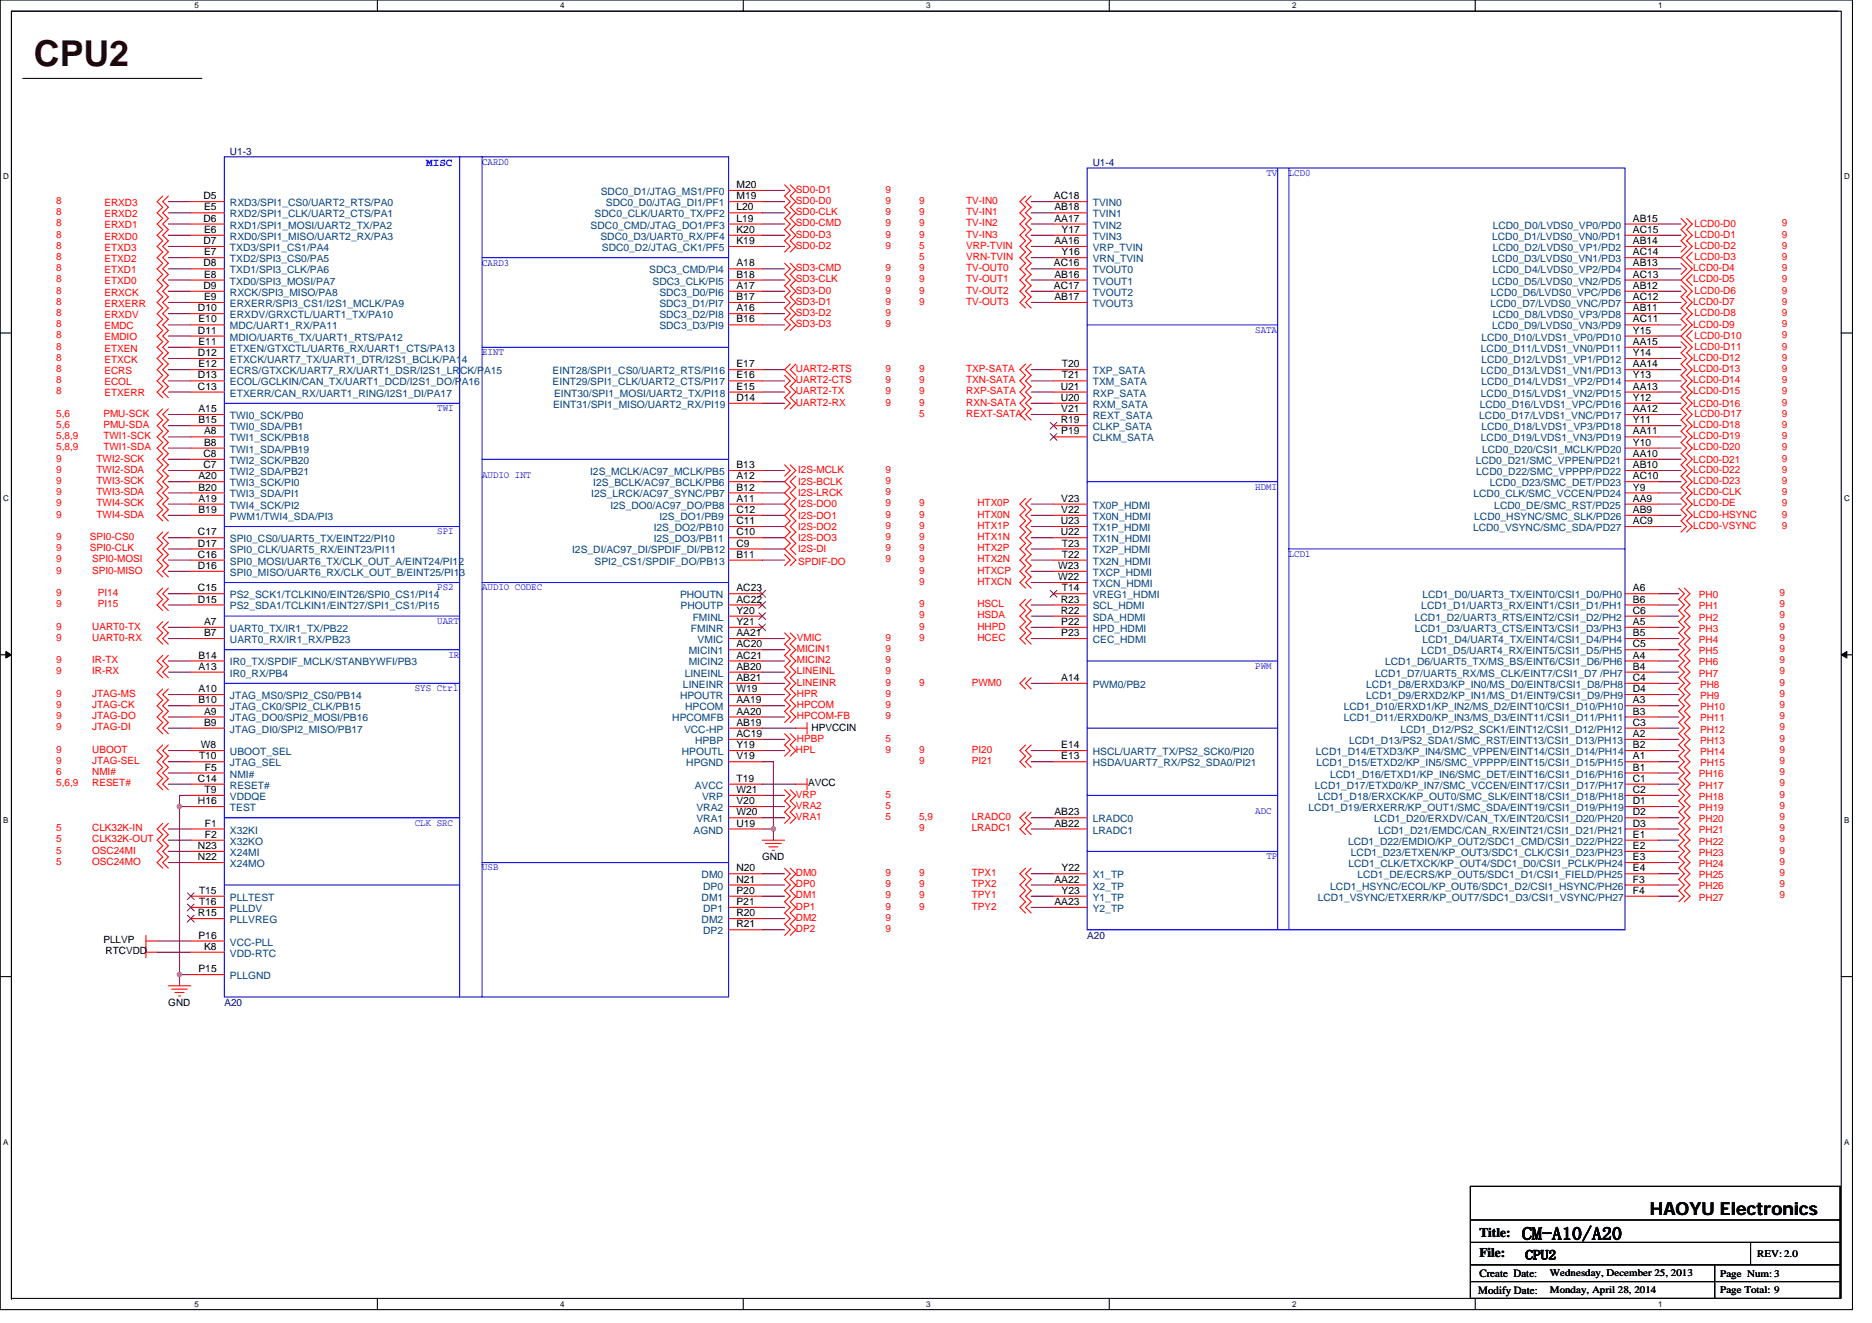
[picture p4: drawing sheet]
<svg xmlns="http://www.w3.org/2000/svg" width="297mm" height="210mm" viewBox="0 0 297 210" stroke-linecap="round" stroke-linejoin="round" font-family="sans-serif">
<defs><g id="words">
<text font-size="5.7" fill="#400000" x="5.4" y="10.5">CPU2</text>
<g font-size="2.8">
<text x="241.5" y="196.8">CM-A10/A20</text>
<text x="261.8" y="192.9">HAOYU Electronics</text>
</g>
<g font-size="2.1">
<text x="234.7" y="196.3">Title:</text>
<text x="234.7" y="199.5">File:</text>
<text x="242" y="199.9">CPU2</text>
</g>
<text font-size="1.8" fill="#00f" x="67.6" y="26.3">MISC</text>
<g font-size="1.8">
<text x="234.7" y="202.6">Create Date:</text>
<text x="234.6" y="205.3">Modify Date:</text>
</g>
<g font-size="1.6" fill="#000080">
<text x="36.5" y="24.5">U1-3</text>
<text x="173.4" y="26.3">U1-4</text>
<text x="172.5" y="149">A20</text>
<text x="35.6" y="159.7">A20</text>
</g>
<g font-size="1.6" fill="#00f">
<text x="76.5" y="26.1">CARD0</text>
<text x="201" y="27.9">TV</text>
<text x="204.5" y="27.9">LCD0</text>
<text x="76.5" y="42.1">CARD3</text>
<text x="199.2" y="52.8">SATA</text>
<text x="76.5" y="56.4">EINT</text>
<text x="69.4" y="65.3">TWI</text>
<text x="76.5" y="75.9">AUDIO INT</text>
<text x="199.2" y="77.7">HDMI</text>
<text x="69.4" y="84.8">SPI</text>
<text x="204.5" y="88.4">LCD1</text>
<text x="69.4" y="93.7">PS2</text>
<text x="76.5" y="93.7">AUDIO CODEC</text>
<text x="69.4" y="99">UART</text>
<text x="71.2" y="104.4">IR</text>
<text x="199.2" y="106.2">PWM</text>
<text x="65.8" y="109.7">SYS Ctrl</text>
<text x="65.8" y="131">CLK SRC</text>
<text x="199.2" y="129.3">ADC</text>
<text x="201" y="136.4">TP</text>
<text x="76.5" y="138.2">USB</text>
</g>
<g font-size="1.6">
<text x="116.9" y="29.8">M20</text>
<text x="32.3" y="31.6">D5</text>
<text x="32.3" y="35.2">D6</text>
<text x="32.4" y="33.4">E5</text>
<text x="116.9" y="31.6">M19</text>
<text x="116.9" y="33.4">L20</text>
<text x="116.9" y="35.2">L19</text>
<text x="167.2" y="31.6">AC18</text>
<text x="167.3" y="33.4">AB18</text>
<text x="167.3" y="35.2">AA17</text>
<text x="259.1" y="35.2">AB15</text>
<text x="32.3" y="38.7">D7</text>
<text x="32.4" y="37">E6</text>
<text x="32.4" y="40.5">E7</text>
<text x="116.9" y="37">K20</text>
<text x="116.9" y="38.7">K19</text>
<text x="167.3" y="38.7">AA16</text>
<text x="168.4" y="37">Y17</text>
<text x="168.4" y="40.5">Y16</text>
<text x="259.1" y="37">AC15</text>
<text x="259.1" y="40.5">AC14</text>
<text x="259.1" y="38.7">AB14</text>
<text x="32.3" y="42.3">D8</text>
<text x="32.3" y="45.8">D9</text>
<text x="32.4" y="44.1">E8</text>
<text x="32.4" y="47.6">E9</text>
<text x="116.9" y="45.8">A17</text>
<text x="116.9" y="47.6">B17</text>
<text x="116.9" y="44.1">B18</text>
<text x="116.9" y="42.3">A18</text>
<text x="167.2" y="42.3">AC16</text>
<text x="167.2" y="45.8">AC17</text>
<text x="167.3" y="44.1">AB16</text>
<text x="167.3" y="47.6">AB17</text>
<text x="259.1" y="44.1">AC13</text>
<text x="259.1" y="47.6">AC12</text>
<text x="259.1" y="42.3">AB13</text>
<text x="259.1" y="45.8">AB12</text>
<text x="31.4" y="49.4">D10</text>
<text x="31.4" y="53">D11</text>
<text x="31.5" y="51.2">E10</text>
<text x="116.9" y="49.4">A16</text>
<text x="116.9" y="51.2">B16</text>
<text x="259.1" y="51.2">AC11</text>
<text x="259.1" y="49.4">AB11</text>
<text x="259.1" y="53">Y15</text>
<text x="31.4" y="56.5">D12</text>
<text x="31.5" y="54.7">E11</text>
<text x="31.5" y="58.3">E12</text>
<text x="116.9" y="58.3">E17</text>
<text x="168.5" y="58.3">T20</text>
<text x="259.1" y="54.7">AA15</text>
<text x="259.1" y="58.3">AA14</text>
<text x="259.1" y="56.5">Y14</text>
<text x="31.4" y="60.1">D13</text>
<text x="31.4" y="61.8">C13</text>
<text x="31.5" y="65.4">A15</text>
<text x="116.9" y="61.8">E15</text>
<text x="116.9" y="63.6">D14</text>
<text x="116.9" y="60.1">E16</text>
<text x="168.3" y="61.8">U21</text>
<text x="168.3" y="63.6">U20</text>
<text x="168.4" y="65.4">V21</text>
<text x="168.5" y="60.1">T21</text>
<text x="259.1" y="63.6">Y12</text>
<text x="259.1" y="61.8">AA13</text>
<text x="259.1" y="65.4">AA12</text>
<text x="259.1" y="60.1">Y13</text>
<text x="31.5" y="67.2">B15</text>
<text x="32.4" y="69">A8</text>
<text x="32.4" y="70.7">B8</text>
<text x="168.3" y="67.2">R19</text>
<text x="168.4" y="69">P19</text>
<text x="259.1" y="70.7">Y10</text>
<text x="259.1" y="69">AA11</text>
<text x="259.1" y="67.2">Y11</text>
<text x="31.5" y="76.1">A20</text>
<text x="31.5" y="77.9">B20</text>
<text x="32.3" y="72.5">C8</text>
<text x="32.3" y="74.3">C7</text>
<text x="116.9" y="77.9">B12</text>
<text x="116.9" y="76.1">A12</text>
<text x="116.9" y="74.3">B13</text>
<text x="259.1" y="72.5">AA10</text>
<text x="259.1" y="76.1">AC10</text>
<text x="259.1" y="74.3">AB10</text>
<text x="259.1" y="77.9">Y9</text>
<text x="31.5" y="79.6">A19</text>
<text x="31.5" y="81.4">B19</text>
<text x="116.9" y="81.4">C12</text>
<text x="116.9" y="83.2">C11</text>
<text x="116.9" y="79.6">A11</text>
<text x="168.3" y="83.2">U23</text>
<text x="168.4" y="79.6">V23</text>
<text x="168.4" y="81.4">V22</text>
<text x="259.1" y="83.2">AC9</text>
<text x="259.1" y="79.6">AA9</text>
<text x="259.1" y="81.4">AB9</text>
<text x="31.4" y="85">C17</text>
<text x="31.4" y="86.7">D17</text>
<text x="31.4" y="88.5">C16</text>
<text x="116.9" y="85">C10</text>
<text x="116.9" y="86.7">C9</text>
<text x="116.9" y="88.5">B11</text>
<text x="168.3" y="85">U22</text>
<text x="168.5" y="86.7">T23</text>
<text x="168.5" y="88.5">T22</text>
<text x="31.4" y="90.3">D16</text>
<text x="31.4" y="93.9">C15</text>
<text x="31.4" y="95.6">D15</text>
<text x="116.9" y="95.6">AC22</text>
<text x="116.9" y="93.9">AC23</text>
<text x="167.9" y="90.3">W23</text>
<text x="167.9" y="92.1">W22</text>
<text x="168.3" y="95.6">R23</text>
<text x="168.5" y="93.9">T14</text>
<text x="259.1" y="95.6">B6</text>
<text x="259.1" y="93.9">A6</text>
<text x="32.4" y="99.2">A7</text>
<text x="32.4" y="101">B7</text>
<text x="116.9" y="99.2">Y21</text>
<text x="116.9" y="101">AA21</text>
<text x="116.9" y="97.4">Y20</text>
<text x="168.3" y="97.4">R22</text>
<text x="168.4" y="99.2">P22</text>
<text x="168.4" y="101">P23</text>
<text x="259.1" y="97.4">C6</text>
<text x="259.1" y="99.2">A5</text>
<text x="259.1" y="101">B5</text>
<text x="31.5" y="104.5">B14</text>
<text x="31.5" y="106.3">A13</text>
<text x="116.9" y="102.7">AC20</text>
<text x="116.9" y="104.5">AC21</text>
<text x="116.9" y="106.3">AB20</text>
<text x="259.1" y="102.7">C5</text>
<text x="259.1" y="106.3">B4</text>
<text x="259.1" y="104.5">A4</text>
<text x="31.5" y="109.9">A10</text>
<text x="31.5" y="111.6">B10</text>
<text x="32.4" y="113.4">A9</text>
<text x="116.9" y="108.1">AB21</text>
<text x="116.9" y="111.6">AA19</text>
<text x="116.9" y="113.4">AA20</text>
<text x="116.9" y="109.9">W19</text>
<text x="168.4" y="108.1">A14</text>
<text x="259.1" y="111.6">A3</text>
<text x="259.1" y="113.4">B3</text>
<text x="259.1" y="108.1">C4</text>
<text x="259.1" y="109.9">D4</text>
<text x="31.9" y="118.7">W8</text>
<text x="32.4" y="115.2">B9</text>
<text x="116.9" y="117">AC19</text>
<text x="116.9" y="118.7">Y19</text>
<text x="116.9" y="115.2">AB19</text>
<text x="128.8" y="116.1">HPVCCIN</text>
<text x="168.4" y="118.7">E14</text>
<text x="259.1" y="115.2">C3</text>
<text x="259.1" y="117">A2</text>
<text x="259.1" y="118.7">B2</text>
<text x="31.4" y="124.1">C14</text>
<text x="31.6" y="120.5">T10</text>
<text x="32.5" y="125.9">T9</text>
<text x="32.5" y="122.3">F5</text>
<text x="116.9" y="125.9">W21</text>
<text x="116.9" y="124.1">T19</text>
<text x="116.9" y="120.5">V19</text>
<text x="128.2" y="124.8">AVCC</text>
<text x="168.4" y="120.5">E13</text>
<text x="259.1" y="122.3">B1</text>
<text x="259.1" y="120.5">A1</text>
<text x="259.1" y="124.1">C1</text>
<text x="259.1" y="125.9">C2</text>
<text x="31.4" y="127.6">H16</text>
<text x="32.5" y="131.2">F1</text>
<text x="116.9" y="129.4">W20</text>
<text x="116.9" y="127.6">V20</text>
<text x="116.9" y="131.2">U19</text>
<text x="167.3" y="129.4">AB23</text>
<text x="167.3" y="131.2">AB22</text>
<text x="259.1" y="129.4">D2</text>
<text x="259.1" y="131.2">D3</text>
<text x="259.1" y="127.6">D1</text>
<text x="31.4" y="134.7">N23</text>
<text x="31.4" y="136.5">N22</text>
<text x="32.5" y="133">F2</text>
<text x="120.9" y="136.5">GND</text>
<text x="259.1" y="136.5">E3</text>
<text x="259.1" y="133">E1</text>
<text x="259.1" y="134.7">E2</text>
<text x="31.6" y="141.9">T15</text>
<text x="31.6" y="143.6">T16</text>
<text x="116.9" y="140.1">N21</text>
<text x="116.9" y="143.6">P21</text>
<text x="116.9" y="138.3">N20</text>
<text x="116.9" y="141.9">P20</text>
<text x="167.3" y="140.1">AA22</text>
<text x="167.3" y="143.6">AA23</text>
<text x="168.4" y="138.3">Y22</text>
<text x="168.4" y="141.9">Y23</text>
<text x="259.1" y="140.1">F3</text>
<text x="259.1" y="138.3">E4</text>
<text x="259.1" y="141.9">F4</text>
<text x="16.4" y="149.7">PLLVP</text>
<text x="31.4" y="145.4">R15</text>
<text x="31.5" y="149">P16</text>
<text x="116.9" y="147.2">R21</text>
<text x="116.9" y="145.4">R20</text>
<text x="16.8" y="151.5">RTCVDD</text>
<text x="31.5" y="154.3">P15</text>
<text x="32.4" y="150.7">K8</text>
<text x="26.7" y="159.7">GND</text>
<text x="245.9" y="202.5">Wednesday, December 25, 2013</text>
<text x="273" y="202.7">Page Num: 3</text>
<text x="278.8" y="199.5">REV: 2.0</text>
<text x="245.9" y="205.2">Monday, April 28, 2014</text>
<text x="273" y="205.2">Page Total: 9</text>
</g>
<g font-size="1.6" fill="#f00">
<text x="8.9" y="32.4">8</text>
<text x="8.9" y="34.1">8</text>
<text x="8.9" y="35.9">8</text>
<text x="16.6" y="32.7">ERXD3</text>
<text x="16.6" y="34.5">ERXD2</text>
<text x="126.3" y="30.6">SD0-D1</text>
<text x="126.3" y="32.4">SD0-D0</text>
<text x="126.3" y="34.1">SD0-CLK</text>
<text x="126.3" y="35.9">SD0-CMD</text>
<text x="140.5" y="35.9">9</text>
<text x="140.5" y="30.6">9</text>
<text x="140.5" y="32.4">9</text>
<text x="140.5" y="34.1">9</text>
<text x="145.8" y="32.4">9</text>
<text x="145.8" y="34.1">9</text>
<text x="145.8" y="35.9">9</text>
<text x="153.3" y="32.4">TV-IN0</text>
<text x="153.3" y="34.1">TV-IN1</text>
<text x="153.3" y="35.9">TV-IN2</text>
<text x="282.7" y="35.9">9</text>
<text x="8.9" y="37.7">8</text>
<text x="8.9" y="39.5">8</text>
<text x="8.9" y="41.3">8</text>
<text x="16.6" y="36.3">ERXD1</text>
<text x="16.6" y="38">ERXD0</text>
<text x="16.6" y="39.8">ETXD3</text>
<text x="16.6" y="41.6">ETXD2</text>
<text x="126.3" y="37.7">SD0-D3</text>
<text x="126.3" y="39.5">SD0-D2</text>
<text x="140.5" y="37.7">9</text>
<text x="140.5" y="39.5">9</text>
<text x="145.8" y="39.5">5</text>
<text x="145.8" y="41.3">5</text>
<text x="145.8" y="37.7">9</text>
<text x="153.3" y="39.5">VRP-TVIN</text>
<text x="153.3" y="41.3">VRN-TVIN</text>
<text x="153.3" y="37.7">TV-IN3</text>
<text x="268.9" y="39.5">LCD0-D2</text>
<text x="268.9" y="41.3">LCD0-D3</text>
<text x="268.9" y="36.1">LCD0-D0</text>
<text x="268.9" y="37.7">LCD0-D1</text>
<text x="282.7" y="39.5">9</text>
<text x="282.7" y="41.3">9</text>
<text x="282.7" y="37.7">9</text>
<text x="8.9" y="44.8">8</text>
<text x="8.9" y="46.6">8</text>
<text x="8.9" y="43">8</text>
<text x="16.6" y="45.1">ETXD0</text>
<text x="16.6" y="46.9">ERXCK</text>
<text x="16.6" y="43.4">ETXD1</text>
<text x="126.3" y="43">SD3-CMD</text>
<text x="126.3" y="44.8">SD3-CLK</text>
<text x="126.3" y="46.6">SD3-D0</text>
<text x="140.5" y="43">9</text>
<text x="140.5" y="44.8">9</text>
<text x="140.5" y="46.6">9</text>
<text x="145.8" y="43">9</text>
<text x="145.8" y="44.8">9</text>
<text x="145.8" y="46.6">9</text>
<text x="153.3" y="43">TV-OUT0</text>
<text x="153.3" y="44.8">TV-OUT1</text>
<text x="153.3" y="46.6">TV-OUT2</text>
<text x="268.7" y="44.8">LCD0-D5</text>
<text x="268.7" y="43">LCD0-D4</text>
<text x="268.9" y="46.6">LCD0-D6</text>
<text x="282.7" y="46.6">9</text>
<text x="282.7" y="44.8">9</text>
<text x="282.7" y="43">9</text>
<text x="8.9" y="50.1">8</text>
<text x="8.9" y="51.9">8</text>
<text x="8.9" y="53.7">8</text>
<text x="8.9" y="48.4">8</text>
<text x="16.6" y="50.5">ERXDV</text>
<text x="16.6" y="52.3">EMDC</text>
<text x="16.6" y="48.7">ERXERR</text>
<text x="126.3" y="50.1">SD3-D2</text>
<text x="126.3" y="51.9">SD3-D3</text>
<text x="126.3" y="48.4">SD3-D1</text>
<text x="140.5" y="50.1">9</text>
<text x="140.5" y="51.9">9</text>
<text x="140.5" y="48.4">9</text>
<text x="145.8" y="48.4">9</text>
<text x="153.3" y="48.4">TV-OUT3</text>
<text x="268.7" y="48.4">LCD0-D7</text>
<text x="268.7" y="52.1">LCD0-D9</text>
<text x="268.9" y="50.1">LCD0-D8</text>
<text x="268.9" y="53.9">LCD0-D10</text>
<text x="282.7" y="50.1">9</text>
<text x="282.7" y="48.4">9</text>
<text x="282.7" y="53.7">9</text>
<text x="282.7" y="51.9">9</text>
<text x="8.9" y="55.5">8</text>
<text x="8.9" y="57.3">8</text>
<text x="8.9" y="59">8</text>
<text x="16.6" y="54">EMDIO</text>
<text x="16.6" y="55.8">ETXEN</text>
<text x="16.6" y="57.6">ETXCK</text>
<text x="16.6" y="59.4">ECRS</text>
<text x="126.3" y="59">UART2-RTS</text>
<text x="140.5" y="59">9</text>
<text x="145.8" y="59">9</text>
<text x="153.3" y="59">TXP-SATA</text>
<text x="268.7" y="57.3">LCD0-D12</text>
<text x="268.7" y="59">LCD0-D13</text>
<text x="268.9" y="55.5">LCD0-D11</text>
<text x="282.7" y="55.5">9</text>
<text x="282.7" y="57.3">9</text>
<text x="282.7" y="59">9</text>
<text x="8.9" y="60.8">8</text>
<text x="8.9" y="62.6">8</text>
<text x="16.6" y="61.2">ECOL</text>
<text x="16.6" y="62.9">ETXERR</text>
<text x="126.3" y="64.4">UART2-RX</text>
<text x="126.3" y="62.6">UART2-TX</text>
<text x="126.3" y="60.8">UART2-CTS</text>
<text x="140.5" y="64.4">9</text>
<text x="140.5" y="60.8">9</text>
<text x="140.5" y="62.6">9</text>
<text x="145.8" y="60.8">9</text>
<text x="145.8" y="62.6">9</text>
<text x="145.8" y="64.4">9</text>
<text x="153.3" y="60.8">TXN-SATA</text>
<text x="153.3" y="62.6">RXP-SATA</text>
<text x="153.3" y="64.4">RXN-SATA</text>
<text x="268.7" y="64.5">LCD0-D16</text>
<text x="268.7" y="60.8">LCD0-D14</text>
<text x="268.7" y="62.6">LCD0-D15</text>
<text x="282.7" y="60.8">9</text>
<text x="282.7" y="62.6">9</text>
<text x="282.7" y="64.4">9</text>
<text x="8.9" y="69.7">5,8,9</text>
<text x="8.9" y="71.5">5,8,9</text>
<text x="8.9" y="66.1">5,6</text>
<text x="8.9" y="67.9">5,6</text>
<text x="16.4" y="69.7">TWI1-SCK</text>
<text x="16.4" y="71.5">TWI1-SDA</text>
<text x="16.4" y="66.1">PMU-SCK</text>
<text x="16.4" y="67.9">PMU-SDA</text>
<text x="145.8" y="66.1">5</text>
<text x="153.3" y="66.1">REXT-SATA</text>
<text x="268.7" y="67.9">LCD0-D18</text>
<text x="268.7" y="69.7">LCD0-D19</text>
<text x="268.7" y="71.5">LCD0-D20</text>
<text x="268.9" y="66.1">LCD0-D17</text>
<text x="282.7" y="66.1">9</text>
<text x="282.7" y="67.9">9</text>
<text x="282.7" y="69.7">9</text>
<text x="282.7" y="71.5">9</text>
<text x="8.9" y="76.8">9</text>
<text x="8.9" y="75">9</text>
<text x="8.9" y="73.3">9</text>
<text x="15.3" y="76.8">TWI3-SCK</text>
<text x="15.3" y="75">TWI2-SDA</text>
<text x="15.3" y="73.3">TWI2-SCK</text>
<text x="126.6" y="75">I2S-MCLK</text>
<text x="126.6" y="77">I2S-BCLK</text>
<text x="140.5" y="75">9</text>
<text x="140.5" y="76.8">9</text>
<text x="268.7" y="73.4">LCD0-D21</text>
<text x="268.7" y="75">LCD0-D22</text>
<text x="268.7" y="76.8">LCD0-D23</text>
<text x="282.7" y="75">9</text>
<text x="282.7" y="76.8">9</text>
<text x="282.7" y="73.3">9</text>
<text x="8.9" y="78.6">9</text>
<text x="8.9" y="82.1">9</text>
<text x="8.9" y="80.4">9</text>
<text x="15.3" y="78.6">TWI3-SDA</text>
<text x="15.3" y="82.1">TWI4-SDA</text>
<text x="15.3" y="80.4">TWI4-SCK</text>
<text x="126.6" y="80.5">I2S-DO0</text>
<text x="126.6" y="78.8">I2S-LRCK</text>
<text x="126.6" y="82.3">I2S-DO1</text>
<text x="140.5" y="80.4">9</text>
<text x="140.5" y="78.6">9</text>
<text x="140.5" y="82.1">9</text>
<text x="140.5" y="83.9">9</text>
<text x="145.8" y="80.4">9</text>
<text x="145.8" y="82.1">9</text>
<text x="145.8" y="83.9">9</text>
<text x="155.1" y="80.4">HTX0P</text>
<text x="155.1" y="82.1">HTX0N</text>
<text x="155.1" y="83.9">HTX1P</text>
<text x="268.7" y="83.9">LCD0-VSYNC</text>
<text x="268.7" y="82.1">LCD0-HSYNC</text>
<text x="268.7" y="78.6">LCD0-CLK</text>
<text x="268.7" y="80.4">LCD0-DE</text>
<text x="282.7" y="82.1">9</text>
<text x="282.7" y="78.6">9</text>
<text x="282.7" y="83.9">9</text>
<text x="282.7" y="80.4">9</text>
<text x="8.9" y="89.3">9</text>
<text x="8.9" y="87.5">9</text>
<text x="8.9" y="85.7">9</text>
<text x="14.3" y="87.5">SPI0-CLK</text>
<text x="14.3" y="85.7">SPI0-CS0</text>
<text x="14.6" y="89.3">SPI0-MOSI</text>
<text x="126.6" y="89.6">SPDIF-DO</text>
<text x="126.6" y="87.7">I2S-DI</text>
<text x="126.6" y="85.9">I2S-DO3</text>
<text x="126.6" y="84.1">I2S-DO2</text>
<text x="140.5" y="89.3">9</text>
<text x="140.5" y="87.5">9</text>
<text x="140.5" y="85.7">9</text>
<text x="145.8" y="85.7">9</text>
<text x="145.8" y="87.5">9</text>
<text x="145.8" y="89.3">9</text>
<text x="155.1" y="85.7">HTX1N</text>
<text x="155.1" y="87.5">HTX2P</text>
<text x="155.1" y="89.3">HTX2N</text>
<text x="8.9" y="91">9</text>
<text x="8.9" y="94.6">9</text>
<text x="14.6" y="91">SPI0-MISO</text>
<text x="15.5" y="94.6">PI14</text>
<text x="145.8" y="91">9</text>
<text x="145.8" y="92.8">9</text>
<text x="155.1" y="91">HTXCP</text>
<text x="155.1" y="92.8">HTXCN</text>
<text x="269.6" y="94.9">PH0</text>
<text x="282.4" y="94.6">9</text>
<text x="8.9" y="99.9">9</text>
<text x="8.9" y="101.7">9</text>
<text x="8.9" y="96.4">9</text>
<text x="14.6" y="99.9">UART0-TX</text>
<text x="14.6" y="101.7">UART0-RX</text>
<text x="15.5" y="96.4">PI15</text>
<text x="126.4" y="101.7">VMIC</text>
<text x="140.5" y="101.7">9</text>
<text x="145.8" y="96.4">9</text>
<text x="145.8" y="98.1">9</text>
<text x="145.8" y="99.9">9</text>
<text x="145.8" y="101.7">9</text>
<text x="155.1" y="96.4">HSCL</text>
<text x="155.1" y="98.1">HSDA</text>
<text x="155.1" y="99.9">HHPD</text>
<text x="155.1" y="101.7">HCEC</text>
<text x="269.6" y="96.7">PH1</text>
<text x="269.6" y="98.5">PH2</text>
<text x="269.6" y="100.3">PH3</text>
<text x="282.4" y="96.4">9</text>
<text x="282.4" y="98.1">9</text>
<text x="282.4" y="99.9">9</text>
<text x="282.4" y="101.7">9</text>
<text x="8.9" y="107">9</text>
<text x="8.9" y="105.3">9</text>
<text x="14.6" y="107">IR-RX</text>
<text x="14.6" y="105.3">IR-TX</text>
<text x="126.4" y="103.5">MICIN1</text>
<text x="126.4" y="107">LINEINL</text>
<text x="126.4" y="105.3">MICIN2</text>
<text x="140.5" y="107">9</text>
<text x="140.5" y="103.5">9</text>
<text x="140.5" y="105.3">9</text>
<text x="269.6" y="102">PH4</text>
<text x="269.6" y="103.8">PH5</text>
<text x="269.6" y="105.6">PH6</text>
<text x="269.6" y="107.4">PH7</text>
<text x="282.4" y="103.5">9</text>
<text x="282.4" y="105.3">9</text>
<text x="282.4" y="107">9</text>
<text x="8.9" y="110.6">9</text>
<text x="8.9" y="112.4">9</text>
<text x="14.6" y="110.6">JTAG-MS</text>
<text x="14.6" y="112.4">JTAG-CK</text>
<text x="126.4" y="110.6">HPR</text>
<text x="126.4" y="112.4">HPCOM</text>
<text x="126.4" y="108.8">LINEINR</text>
<text x="140.5" y="110.6">9</text>
<text x="140.5" y="108.8">9</text>
<text x="140.5" y="112.4">9</text>
<text x="145.8" y="108.8">9</text>
<text x="154.2" y="108.8">PWM0</text>
<text x="269.8" y="109.2">PH8</text>
<text x="269.8" y="110.9">PH9</text>
<text x="269.8" y="112.7">PH10</text>
<text x="282.4" y="108.8">9</text>
<text x="282.4" y="110.6">9</text>
<text x="282.4" y="112.4">9</text>
<text x="8.9" y="114.2">9</text>
<text x="8.9" y="115.9">9</text>
<text x="8.9" y="119.5">9</text>
<text x="14.6" y="114.2">JTAG-DO</text>
<text x="14.6" y="115.9">JTAG-DI</text>
<text x="14.6" y="119.5">UBOOT</text>
<text x="126.3" y="119.5">HPL</text>
<text x="126.4" y="117.7">HPBP</text>
<text x="126.4" y="114.2">HPCOM-FB</text>
<text x="140.5" y="119.5">9</text>
<text x="140.5" y="117.7">5</text>
<text x="140.5" y="114.2">9</text>
<text x="145.8" y="119.5">9</text>
<text x="154.2" y="119.5">PI20</text>
<text x="269.8" y="114.5">PH11</text>
<text x="269.8" y="116.3">PH12</text>
<text x="269.8" y="118">PH13</text>
<text x="269.8" y="119.8">PH14</text>
<text x="282.4" y="114.2">9</text>
<text x="282.4" y="115.9">9</text>
<text x="282.4" y="117.7">9</text>
<text x="282.4" y="119.5">9</text>
<text x="8.9" y="124.8">5,6,9</text>
<text x="8.9" y="121.3">9</text>
<text x="8.9" y="123">6</text>
<text x="14.6" y="124.8">RESET#</text>
<text x="14.6" y="121.3">JTAG-SEL</text>
<text x="14.6" y="123">NMI#</text>
<text x="145.8" y="121.3">9</text>
<text x="154.2" y="121.3">PI21</text>
<text x="269.6" y="123.4">PH16</text>
<text x="269.6" y="125.2">PH17</text>
<text x="269.8" y="121.6">PH15</text>
<text x="282.4" y="123">9</text>
<text x="282.4" y="124.8">9</text>
<text x="282.4" y="121.3">9</text>
<text x="8.9" y="131.9">5</text>
<text x="14.6" y="131.9">CLK32K-IN</text>
<text x="126.3" y="130.2">VRA1</text>
<text x="126.3" y="128.4">VRA2</text>
<text x="126.3" y="126.6">VRP</text>
<text x="140.5" y="130.2">5</text>
<text x="140.5" y="128.4">5</text>
<text x="140.5" y="126.6">5</text>
<text x="145.8" y="130.2">5,9</text>
<text x="145.8" y="131.9">9</text>
<text x="154.2" y="130.2">LRADC0</text>
<text x="154.2" y="131.9">LRADC1</text>
<text x="269.6" y="126.9">PH18</text>
<text x="269.6" y="128.7">PH19</text>
<text x="269.6" y="130.5">PH20</text>
<text x="282.4" y="126.6">9</text>
<text x="282.4" y="128.4">9</text>
<text x="282.4" y="130.2">9</text>
<text x="282.4" y="131.9">9</text>
<text x="8.9" y="133.7">5</text>
<text x="8.9" y="135.5">5</text>
<text x="8.9" y="137.3">5</text>
<text x="14.6" y="133.7">CLK32K-OUT</text>
<text x="14.6" y="135.5">OSC24MI</text>
<text x="14.6" y="137.3">OSC24MO</text>
<text x="269.6" y="137.6">PH24</text>
<text x="269.6" y="132.3">PH21</text>
<text x="269.6" y="134">PH22</text>
<text x="269.6" y="135.8">PH23</text>
<text x="282.4" y="137.3">9</text>
<text x="282.4" y="133.7">9</text>
<text x="282.4" y="135.5">9</text>
<text x="126.3" y="139">DM0</text>
<text x="126.3" y="140.8">DP0</text>
<text x="126.3" y="142.6">DM1</text>
<text x="140.5" y="139">9</text>
<text x="140.5" y="140.8">9</text>
<text x="140.5" y="142.6">9</text>
<text x="145.8" y="139">9</text>
<text x="145.8" y="140.8">9</text>
<text x="145.8" y="142.6">9</text>
<text x="154.2" y="139">TPX1</text>
<text x="154.2" y="140.8">TPX2</text>
<text x="154.2" y="142.6">TPY1</text>
<text x="269.6" y="141.2">PH26</text>
<text x="269.6" y="142.9">PH27</text>
<text x="269.6" y="139.4">PH25</text>
<text x="282.4" y="140.8">9</text>
<text x="282.4" y="142.6">9</text>
<text x="282.4" y="139">9</text>
<text x="126.3" y="146.2">DM2</text>
<text x="126.3" y="147.9">DP2</text>
<text x="126.3" y="144.4">DP1</text>
<text x="140.5" y="146.2">9</text>
<text x="140.5" y="147.9">9</text>
<text x="140.5" y="144.4">9</text>
<text x="145.8" y="144.4">9</text>
<text x="154.2" y="144.4">TPY2</text>
</g>
<g font-size="1.6" fill="#004080">
<text x="36.5" y="32.7">RXD3/SPI1_CS0/UART2_RTS/PA0</text>
<text x="36.5" y="34.5">RXD2/SPI1_CLK/UART2_CTS/PA1</text>
<text x="94.4" y="34.5">SDC0_CLK/UART0_TX/PF2</text>
<text x="95.3" y="30.9">SDC0_D1/JTAG_MS1/PF0</text>
<text x="96.1" y="32.7">SDC0_D0/JTAG_DI1/PF1</text>
<text x="173.4" y="32.7">TVIN0</text>
<text x="173.4" y="34.5">TVIN1</text>
<text x="36.5" y="36.3">RXD1/SPI1_MOSI/UART2_TX/PA2</text>
<text x="36.5" y="38.1">RXD0/SPI1_MISO/UART2_RX/PA3</text>
<text x="36.5" y="39.8">TXD3/SPI1_CS1/PA4</text>
<text x="36.5" y="41.6">TXD2/SPI3_CS0/PA5</text>
<text x="93.7" y="36.3">SDC0_CMD/JTAG_DO1/PF3</text>
<text x="95.3" y="38.1">SDC0_D3/UART0_RX/PF4</text>
<text x="95.5" y="39.8">SDC0_D2/JTAG_CK1/PF5</text>
<text x="173.4" y="36.3">TVIN2</text>
<text x="173.4" y="38.1">TVIN3</text>
<text x="173.4" y="39.8">VRP_TVIN</text>
<text x="173.4" y="41.6">VRN_TVIN</text>
<text x="236.8" y="38.1">LCD0_D1/LVDS0_VN0/PD1</text>
<text x="236.8" y="41.6">LCD0_D3/LVDS0_VN1/PD3</text>
<text x="236.9" y="36.3">LCD0_D0/LVDS0_VP0/PD0</text>
<text x="236.9" y="39.8">LCD0_D2/LVDS0_VP1/PD2</text>
<text x="36.5" y="43.4">TXD1/SPI3_CLK/PA6</text>
<text x="36.5" y="45.2">TXD0/SPI3_MOSI/PA7</text>
<text x="36.5" y="46.9">RXCK/SPI3_MISO/PA8</text>
<text x="103" y="43.4">SDC3_CMD/PI4</text>
<text x="103.5" y="45.2">SDC3_CLK/PI5</text>
<text x="104.6" y="46.9">SDC3_D0/PI6</text>
<text x="173.4" y="43.4">TVOUT0</text>
<text x="173.4" y="45.2">TVOUT1</text>
<text x="173.4" y="46.9">TVOUT2</text>
<text x="236.6" y="46.9">LCD0_D6/LVDS0_VPC/PD6</text>
<text x="236.8" y="45.2">LCD0_D5/LVDS0_VN2/PD5</text>
<text x="236.9" y="43.4">LCD0_D4/LVDS0_VP2/PD4</text>
<text x="36.5" y="48.7">ERXERR/SPI3_CS1/I2S1_MCLK/PA9</text>
<text x="36.5" y="50.5">ERXDV/GRXCTL/UART1_TX/PA10</text>
<text x="36.5" y="52.3">MDC/UART1_RX/PA11</text>
<text x="104.6" y="48.7">SDC3_D1/PI7</text>
<text x="104.6" y="50.5">SDC3_D2/PI8</text>
<text x="104.6" y="52.3">SDC3_D3/PI9</text>
<text x="173.4" y="48.7">TVOUT3</text>
<text x="236.5" y="48.7">LCD0_D7/LVDS0_VNC/PD7</text>
<text x="236.8" y="52.3">LCD0_D9/LVDS0_VN3/PD9</text>
<text x="236.9" y="50.5">LCD0_D8/LVDS0_VP3/PD8</text>
<text x="36.5" y="54.1">MDIO/UART6_TX/UART1_RTS/PA12</text>
<text x="36.5" y="55.8">ETXEN/GTXCTL/UART6_RX/UART1_CTS/PA13</text>
<text x="36.5" y="57.6">ETXCK/UART7_TX/UART1_DTR/I2S1_BCLK/PA14</text>
<text x="36.5" y="59.4">ECRS/GTXCK/UART7_RX/UART1_DSR/I2S1_LRCK/PA15</text>
<text x="87.7" y="59.4">EINT28/SPI1_CS0/UART2_RTS/PI16</text>
<text x="173.4" y="59.4">TXP_SATA</text>
<text x="235" y="55.8">LCD0_D11/LVDS1_VN0/PD11</text>
<text x="235" y="59.4">LCD0_D13/LVDS1_VN1/PD13</text>
<text x="235.1" y="54.1">LCD0_D10/LVDS1_VP0/PD10</text>
<text x="235.1" y="57.6">LCD0_D12/LVDS1_VP1/PD12</text>
<text x="36.5" y="61.2">ECOL/GCLKIN/CAN_TX/UART1_DCD/I2S1_DO/PA16</text>
<text x="36.5" y="62.9">ETXERR/CAN_RX/UART1_RING/I2S1_DI/PA17</text>
<text x="87.7" y="61.2">EINT29/SPI1_CLK/UART2_CTS/PI17</text>
<text x="87.8" y="64.7">EINT31/SPI1_MISO/UART2_RX/PI19</text>
<text x="87.9" y="62.9">EINT30/SPI1_MOSI/UART2_TX/PI18</text>
<text x="173.4" y="61.2">TXM_SATA</text>
<text x="173.4" y="62.9">RXP_SATA</text>
<text x="173.4" y="64.7">RXM_SATA</text>
<text x="234.8" y="64.7">LCD0_D16/LVDS1_VPC/PD16</text>
<text x="235" y="62.9">LCD0_D15/LVDS1_VN2/PD15</text>
<text x="235.1" y="61.2">LCD0_D14/LVDS1_VP2/PD14</text>
<text x="36.5" y="66.5">TWI0_SCK/PB0</text>
<text x="36.5" y="68.3">TWI0_SDA/PB1</text>
<text x="36.5" y="70.1">TWI1_SCK/PB18</text>
<text x="36.5" y="71.8">TWI1_SDA/PB19</text>
<text x="173.4" y="66.5">REXT_SATA</text>
<text x="173.4" y="68.3">CLKP_SATA</text>
<text x="173.4" y="70.1">CLKM_SATA</text>
<text x="234.7" y="66.5">LCD0_D17/LVDS1_VNC/PD17</text>
<text x="235" y="70.1">LCD0_D19/LVDS1_VN3/PD19</text>
<text x="235.1" y="68.3">LCD0_D18/LVDS1_VP3/PD18</text>
<text x="235.2" y="71.8">LCD0_D20/CSI1_MCLK/PD20</text>
<text x="36.5" y="73.6">TWI2_SCK/PB20</text>
<text x="36.5" y="75.4">TWI2_SDA/PB21</text>
<text x="36.5" y="77.2">TWI3_SCK/PI0</text>
<text x="93.6" y="75.4">I2S_MCLK/AC97_MCLK/PB5</text>
<text x="94.1" y="77.2">I2S_BCLK/AC97_BCLK/PB6</text>
<text x="234.2" y="73.6">LCD0_D21/SMC_VPPEN/PD21</text>
<text x="234.2" y="75.4">LCD0_D22/SMC_VPPPP/PD22</text>
<text x="236.4" y="77.2">LCD0_D23/SMC_DET/PD23</text>
<text x="36.5" y="79">TWI3_SDA/PI1</text>
<text x="36.5" y="80.7">TWI4_SCK/PI2</text>
<text x="36.5" y="82.5">PWM1/TWI4_SDA/PI3</text>
<text x="93.8" y="79">I2S_LRCK/AC97_SYNC/PB7</text>
<text x="96.9" y="80.7">I2S_DO0/AC97_DO/PB8</text>
<text x="104.6" y="82.5">I2S_DO1/PB9</text>
<text x="173.4" y="80.7">TX0P_HDMI</text>
<text x="173.4" y="82.5">TX0N_HDMI</text>
<text x="233.8" y="79">LCD0_CLK/SMC_VCCEN/PD24</text>
<text x="233.9" y="82.5">LCD0_HSYNC/SMC_SLK/PD26</text>
<text x="237.1" y="80.7">LCD0_DE/SMC_RST/PD25</text>
<text x="36.5" y="86.1">SPI0_CS0/UART5_TX/EINT22/PI10</text>
<text x="36.5" y="87.8">SPI0_CLK/UART5_RX/EINT23/PI11</text>
<text x="36.5" y="89.6">SPI0_MOSI/UART6_TX/CLK_OUT_A/EINT24/PI12</text>
<text x="90.8" y="87.8">I2S_DI/AC97_DI/SPDIF_DI/PB12</text>
<text x="94.3" y="89.6">SPI2_CS1/SPDIF_DO/PB13</text>
<text x="103.7" y="84.3">I2S_DO2/PB10</text>
<text x="103.7" y="86.1">I2S_DO3/PB11</text>
<text x="173.4" y="84.3">TX1P_HDMI</text>
<text x="173.4" y="86.1">TX1N_HDMI</text>
<text x="173.4" y="87.8">TX2P_HDMI</text>
<text x="173.4" y="89.6">TX2N_HDMI</text>
<text x="233.7" y="84.3">LCD0_VSYNC/SMC_SDA/PD27</text>
<text x="36.5" y="91.4">SPI0_MISO/UART6_RX/CLK_OUT_B/EINT25/PI13</text>
<text x="36.5" y="95">PS2_SCK1/TCLKIN0/EINT26/SPI0_CS1/PI14</text>
<text x="107.9" y="95">PHOUTN</text>
<text x="173.4" y="91.4">TXCP_HDMI</text>
<text x="173.4" y="93.2">TXCN_HDMI</text>
<text x="173.4" y="95">VREG1_HDMI</text>
<text x="225.7" y="95">LCD1_D0/UART3_TX/EINT0/CSI1_D0/PH0</text>
<text x="36.5" y="96.7">PS2_SDA1/TCLKIN1/EINT27/SPI1_CS1/PI15</text>
<text x="36.5" y="100.3">UART0_TX/IR1_TX/PB22</text>
<text x="108" y="96.7">PHOUTP</text>
<text x="109.6" y="100.3">FMINR</text>
<text x="109.9" y="98.5">FMINL</text>
<text x="173.4" y="96.7">SCL_HDMI</text>
<text x="173.4" y="98.5">SDA_HDMI</text>
<text x="173.4" y="100.3">HPD_HDMI</text>
<text x="224.5" y="98.5">LCD1_D2/UART3_RTS/EINT2/CSI1_D2/PH2</text>
<text x="224.5" y="100.3">LCD1_D3/UART3_CTS/EINT3/CSI1_D3/PH3</text>
<text x="225.5" y="96.7">LCD1_D1/UART3_RX/EINT1/CSI1_D1/PH1</text>
<text x="36.5" y="102.1">UART0_RX/IR1_RX/PB23</text>
<text x="36.5" y="105.6">IR0_TX/SPDIF_MCLK/STANBYWFI/PB3</text>
<text x="36.5" y="107.4">IR0_RX/PB4</text>
<text x="108.6" y="107.4">LINEINL</text>
<text x="109.3" y="103.8">MICIN1</text>
<text x="109.3" y="105.6">MICIN2</text>
<text x="110.7" y="102.1">VMIC</text>
<text x="173.4" y="102.1">CEC_HDMI</text>
<text x="218.2" y="107.4">LCD1_D7/UART5_RX/MS_CLK/EINT7/CSI1_D7 /PH7</text>
<text x="219.8" y="105.6">LCD1_D6/UART5_TX/MS_BS/EINT6/CSI1_D6/PH6</text>
<text x="225.5" y="103.8">LCD1_D5/UART4_RX/EINT5/CSI1_D5/PH5</text>
<text x="225.7" y="102.1">LCD1_D4/UART4_TX/EINT4/CSI1_D4/PH4</text>
<text x="36.5" y="111">JTAG_MS0/SPI2_CS0/PB14</text>
<text x="36.5" y="112.7">JTAG_CK0/SPI2_CLK/PB15</text>
<text x="107.9" y="111">HPOUTR</text>
<text x="108.4" y="109.2">LINEINR</text>
<text x="108.7" y="112.7">HPCOM</text>
<text x="173.4" y="109.2">PWM0/PB2</text>
<text x="213.2" y="112.7">LCD1_D10/ERXD1/KP_IN2/MS_D2/EINT10/CSI1_D10/PH10</text>
<text x="216.8" y="109.2">LCD1_D8/ERXD3/KP_IN0/MS_D0/EINT8/CSI1_D8/PH8</text>
<text x="216.8" y="111">LCD1_D9/ERXD2/KP_IN1/MS_D1/EINT9/CSI1_D9/PH9</text>
<text x="36.5" y="114.5">JTAG_DO0/SPI2_MOSI/PB16</text>
<text x="36.5" y="116.3">JTAG_DI0/SPI2_MISO/PB17</text>
<text x="36.5" y="119.8">UBOOT_SEL</text>
<text x="106.7" y="114.5">HPCOMFB</text>
<text x="108.2" y="119.8">HPOUTL</text>
<text x="108.5" y="116.3">VCC-HP</text>
<text x="110.3" y="118.1">HPBP</text>
<text x="173.4" y="119.8">HSCL/UART7_TX/PS2_SCK0/PI20</text>
<text x="208.8" y="119.8">LCD1_D14/ETXD3/KP_IN4/SMC_VPPEN/EINT14/CSI1_D14/PH14</text>
<text x="213.2" y="114.5">LCD1_D11/ERXD0/KP_IN3/MS_D3/EINT11/CSI1_D11/PH11</text>
<text x="214.1" y="118.1">LCD1_D13/PS2_SDA1/SMC_RST/EINT13/CSI1_D13/PH13</text>
<text x="222.2" y="116.3">LCD1_D12/PS2_SCK1/EINT12/CSI1_D12/PH12</text>
<text x="36.5" y="121.6">JTAG_SEL</text>
<text x="36.5" y="123.4">NMI#</text>
<text x="36.5" y="125.2">RESET#</text>
<text x="108.9" y="121.6">HPGND</text>
<text x="110.2" y="125.2">AVCC</text>
<text x="173.4" y="121.6">HSDA/UART7_RX/PS2_SDA0/PI21</text>
<text x="208.6" y="125.2">LCD1_D17/ETXD0/KP_IN7/SMC_VCCEN/EINT17/CSI1_D17/PH17</text>
<text x="208.9" y="121.6">LCD1_D15/ETXD2/KP_IN5/SMC_VPPPP/EINT15/CSI1_D15/PH15</text>
<text x="211" y="123.4">LCD1_D16/ETXD1/KP_IN6/SMC_DET/EINT16/CSI1_D16/PH16</text>
<text x="36.5" y="128.7">TEST</text>
<text x="36.5" y="127">VDDQE</text>
<text x="110.5" y="130.5">VRA1</text>
<text x="110.5" y="128.7">VRA2</text>
<text x="111.4" y="127">VRP</text>
<text x="173.4" y="130.5">LRADC0</text>
<text x="207.6" y="128.7">LCD1_D19/ERXERR/KP_OUT1/SMC_SDA/EINT19/CSI1_D19/PH19</text>
<text x="209.1" y="127">LCD1_D18/ERXCK/KP_OUT0/SMC_SLK/EINT18/CSI1_D18/PH18</text>
<text x="218.1" y="130.5">LCD1_D20/ERXDV/CAN_TX/EINT20/CSI1_D20/PH20</text>
<text x="36.5" y="132.3">X32KI</text>
<text x="36.5" y="134.1">X32KO</text>
<text x="36.5" y="135.8">X24MI</text>
<text x="36.5" y="137.6">X24MO</text>
<text x="110.1" y="132.3">AGND</text>
<text x="173.4" y="132.3">LRADC1</text>
<text x="213.9" y="134.1">LCD1_D22/EMDIO/KP_OUT2/SDC1_CMD/CSI1_D22/PH22</text>
<text x="214" y="137.6">LCD1_CLK/ETXCK/KP_OUT4/SDC1_D0/CSI1_PCLK/PH24</text>
<text x="214.4" y="135.8">LCD1_D23/ETXEN/KP_OUT3/SDC1_CLK/CSI1_D23/PH23</text>
<text x="218.7" y="132.3">LCD1_D21/EMDC/CAN_RX/EINT21/CSI1_D21/PH21</text>
<text x="36.5" y="143">PLLTEST</text>
<text x="111.3" y="139.4">DM0</text>
<text x="111.3" y="143">DM1</text>
<text x="111.6" y="141.2">DP0</text>
<text x="173.4" y="139.4">X1_TP</text>
<text x="173.4" y="141.2">X2_TP</text>
<text x="173.4" y="143">Y1_TP</text>
<text x="209.1" y="143">LCD1_VSYNC/ETXERR/KP_OUT7/SDC1_D3/CSI1_VSYNC/PH27</text>
<text x="211.1" y="141.2">LCD1_HSYNC/ECOL/KP_OUT6/SDC1_D2/CSI1_HSYNC/PH26</text>
<text x="215.4" y="139.4">LCD1_DE/ECRS/KP_OUT5/SDC1_D1/CSI1_FIELD/PH25</text>
<text x="36.5" y="144.7">PLLDV</text>
<text x="36.5" y="146.5">PLLVREG</text>
<text x="111.3" y="146.5">DM2</text>
<text x="111.6" y="144.7">DP1</text>
<text x="111.6" y="148.3">DP2</text>
<text x="173.4" y="144.7">Y2_TP</text>
<text x="36.5" y="151.8">VDD-RTC</text>
<text x="36.5" y="150.1">VCC-PLL</text>
<text x="36.5" y="155.4">PLLGND</text>
</g>
<g font-size="1.3">
<text x="30.8" y="1.3">5</text>
<text x="88.9" y="1.3">4</text>
<text x="147" y="1.3">3</text>
<text x="205" y="1.3">2</text>
<text x="263.1" y="1.3">1</text>
<text x=".5" y="28.4">D</text>
<text x="292.6" y="28.4">D</text>
<text x=".5" y="79.5">C</text>
<text x="292.6" y="79.5">C</text>
<text x=".5" y="130.6">B</text>
<text x="292.6" y="130.6">B</text>
<text x=".5" y="181.7">A</text>
<text x="292.6" y="181.7">A</text>
<text x="30.8" y="207.4">5</text>
<text x="88.9" y="207.4">4</text>
<text x="147" y="207.4">3</text>
<text x="205" y="207.4">2</text>
<text x="263.1" y="207.4">1</text>
</g>
</g></defs>
<path d="M0 0h293.9v207.9h-293.9zM1.8 1.8h290.4v204.3h-290.4z" fill="none" stroke="#000" stroke-width=".17"/>
<g fill="#fff">
<path d="M30.8 .2h.7v1.4h-.7z"/>
<path d="M30.8 206.3h.7v1.4h-.7z"/>
</g>
<path d="M59.9 0v1.8M59.9 206.1v1.8" fill="none" stroke="#000" stroke-width=".17"/>
<g fill="#fff">
<path d="M88.9 .2h.7v1.4h-.7z"/>
<path d="M88.9 206.3h.7v1.4h-.7z"/>
</g>
<path d="M117.9 0v1.8M117.9 206.1v1.8" fill="none" stroke="#000" stroke-width=".17"/>
<g fill="#fff">
<path d="M147 .2h.7v1.4h-.7z"/>
<path d="M147 206.3h.7v1.4h-.7z"/>
</g>
<path d="M176 0v1.8M176 206.1v1.8" fill="none" stroke="#000" stroke-width=".17"/>
<g fill="#fff">
<path d="M205 .2h.7v1.4h-.7z"/>
<path d="M205 206.3h.7v1.4h-.7z"/>
</g>
<path d="M234.1 0v1.8M234.1 206.1v1.8" fill="none" stroke="#000" stroke-width=".17"/>
<g fill="#fff">
<path d="M263.1 .2h.7v1.4h-.7z"/>
<path d="M263.1 206.3h.7v1.4h-.7z"/>
<path d="M.5 27.3h.9v1.4h-.9z"/>
<path d="M292.6 27.3h.9v1.4h-.9z"/>
<path d="M.5 78.4h.9v1.4h-.9z"/>
<path d="M292.6 78.4h.9v1.4h-.9z"/>
</g>
<path d="M0 52.9h1.8M292.2 52.9h1.7" fill="none" stroke="#000" stroke-width=".17"/>
<g fill="#fff">
<path d="M.5 129.5h.8v1.4h-.8z"/>
<path d="M292.6 129.5h.9v1.4h-.9z"/>
</g>
<path d="M0 103.9h1.8M292.2 103.9h1.7" fill="none" stroke="#000" stroke-width=".17"/>
<path d="M.9 103.4l.9 .5-.9 .5zM292.2 103.9l.8-.5v1z" fill="#000" stroke="#000" stroke-width=".16"/>
<g fill="#fff">
<path d="M.5 180.5h.8v1.4h-.8z"/>
<path d="M292.6 180.5h.9v1.4h-.9z"/>
</g>
<path d="M3.6 12.4h28.4M291.6 1.8h-289.8v204.4M0 155h1.8M292.2 155h1.7M233.3 193.6h58.7M233.3 197.2h58.7M233.3 188.3h58.7v17.8h-58.7zM277.8 197.2v3.5M233.3 200.7h58.7M233.3 203.4h58.7M272.1 200.7v5.4" fill="none" stroke="#000" stroke-width=".17"/>
<g fill="none" stroke="#800040" stroke-width=".17">
<path d="M26.7 32h3.6M26.7 33.8h3.6M26.7 35.6h3.6M26.7 37.3h3.6M26.7 39.1h3.6M120.9 37.3h3.6M120.9 39.1h3.6M120.9 30.2h3.6M120.9 32h3.6M120.9 33.8h3.6M120.9 35.6h3.6M163.6 32h3.6"/>
<path d="M163.6 33.8h3.6M163.6 37.3h3.6M163.6 35.6h3.6M163.6 39.1h3.6M263.2 35.6h3.5M263.2 37.3h3.5M263.2 39.1h3.5M26.7 49.8h3.6M26.7 44.5h3.6M26.7 51.6h3.6M26.7 53.3h3.6M26.7 55.1h3.6"/>
<path d="M26.7 56.9h3.6M26.7 58.7h3.6M26.7 46.2h3.6M26.7 40.9h3.6M26.7 48h3.6M26.7 42.7h3.6M120.9 42.7h3.6M120.9 44.5h3.6M120.9 46.2h3.6M120.9 48h3.6M120.9 49.8h3.6M120.9 51.6h3.6"/>
<path d="M120.9 58.7h3.6M163.6 58.7h3.6M163.6 42.7h3.6M163.6 44.5h3.6M163.6 46.2h3.6M163.6 48h3.6M163.6 40.9h3.6M263.2 53.3h3.5M263.2 40.9h3.5M263.2 44.5h3.5M263.2 48h3.5M263.2 42.7h3.5"/>
<path d="M263.2 49.8h3.5M263.2 51.6h3.5M263.2 55.1h3.5M263.2 46.2h3.5M263.2 56.9h3.5M263.2 58.7h3.5M26.7 65.8h3.6M26.7 67.6h3.6M26.7 78.2h3.6M26.7 76.5h3.6M26.7 69.3h3.6M26.7 71.1h3.6"/>
<path d="M26.7 60.5h3.6M26.7 62.2h3.6M26.7 72.9h3.6M26.7 74.7h3.6M120.9 60.5h3.6M120.9 64h3.6M120.9 62.2h3.6M120.9 76.5h3.6M120.9 78.2h3.6M120.9 74.7h3.6M163.6 60.5h3.6M163.6 62.2h3.6"/>
<path d="M163.6 65.8h3.6M163.6 64h3.6M263.2 64h3.5M263.2 65.8h3.5M263.2 60.5h3.5M263.2 62.2h3.5M263.2 67.6h3.5M263.2 69.3h3.5M263.2 71.1h3.5M263.2 72.9h3.5M263.2 74.7h3.5M263.2 76.5h3.5"/>
<path d="M263.2 78.2h3.5M26.7 87.1h3.6M26.7 90.7h3.6M26.7 88.9h3.6M26.7 81.8h3.6M26.7 80h3.6M26.7 94.2h3.6M26.7 99.6h3.6M26.7 96h3.6M26.7 85.3h3.6M120.9 80h3.6M120.9 87.1h3.6"/>
<path d="M120.9 88.9h3.6M120.9 81.8h3.6M120.9 83.6h3.6M120.9 85.3h3.6M163.6 88.9h3.6M163.6 90.7h3.6M163.6 92.5h3.6M163.6 81.8h3.6M163.6 80h3.6M163.6 99.6h3.6M163.6 83.6h3.6M163.6 96h3.6"/>
<path d="M163.6 85.3h3.6M163.6 97.8h3.6M163.6 87.1h3.6M263.2 81.8h3.5M263.2 83.6h3.5M263.2 94.2h3.2M263.2 96h3.2M263.2 97.8h3.2M263.2 99.6h3.2M263.2 80h3.5M26.7 119.1h3.6M26.7 101.3h3.6"/>
<path d="M26.7 106.7h3.6M26.7 110.2h3.6M26.7 112h3.6M26.7 113.8h3.6M26.7 115.6h3.6M26.7 104.9h3.6M120.9 117.3h3.6M120.9 119.1h3.6M120.9 110.2h3.6M120.9 112h3.6M120.9 104.9h3.6M120.9 115.6h5.4"/>
<path d="M120.9 113.8h3.6M120.9 101.3h3.6M120.9 103.1h3.6M120.9 106.7h3.6M120.9 108.5h3.6M163.6 119.1h3.6M163.6 101.3h3.6M163.6 108.5h3.6M263.2 101.3h3.2M263.2 103.1h3.2M263.2 104.9h3.2M263.2 106.7h3.2"/>
<path d="M263.2 108.5h3.2M263.2 110.2h3.2M263.2 112h3.2M263.2 113.8h3.2M263.2 115.6h3.2M263.2 117.3h3.2M263.2 119.1h3.2M26.7 122.7h3.6M26.7 124.5h3.6M26.7 131.6h3.6M26.7 133.4h3.6M26.7 135.1h3.6"/>
<path d="M26.7 136.9h3.6M26.7 120.9h3.6M28.5 128h1.8M30.3 126.2h-1.8v28.5M120.9 124.5h5.4M120.9 126.2h3.6M120.9 128h3.6M120.9 129.8h3.6M120.9 120.9h1.8v10.7M120.9 131.6h1.8v1.7M120.9 138.7h3.6M163.6 129.8h3.6"/>
<path d="M163.6 131.6h3.6M163.6 120.9h3.6M163.6 138.7h3.6M263.2 122.7h3.2M263.2 124.5h3.2M263.2 126.2h3.2M263.2 128h3.2M263.2 129.8h3.2M263.2 131.6h3.2M263.2 133.4h3.2M263.2 135.1h3.2M263.2 136.9h3.2"/>
<path d="M263.2 138.7h3.2M263.2 120.9h3.2M24.9 151.1h5.4M24.9 149.4h5.4M28.5 154.7v1.8M28.5 154.7h1.8M120.9 140.5h3.6M120.9 142.2h3.6M120.9 144h3.6M120.9 145.8h3.6M120.9 147.6h3.6M163.6 140.5h3.6"/>
<path d="M163.6 142.2h3.6M163.6 144h3.6M263.2 140.5h3.2M263.2 142.2h3.2"/>
</g>
<g fill="#f0f" stroke="#f0f" stroke-width=".17">
<circle cx="122.7" cy="131.6" r=".35"/>
<circle cx="28.5" cy="128" r=".35"/>
<circle cx="28.5" cy="154.7" r=".35"/>
</g>
<g fill="none" stroke="#f00" stroke-width=".17">
<path d="M25.8 31.1l-.9 .9 .9 .9-.9 .9 .9 .9-.9 .9 .9 .8-.9 .9 .9 .9-.9 .9 .9 .9-.9 .9 .9 .9-.9 .9 .9 .9-.9 .8 .9 .9-.9 .9 .9 .9-.9 .9 .9 .9-.9 .9 .9 .9-.9 .9 .9 .9-.9 .8 .9 .9-.9 .9 .9 .9-.9 .9 .9 .9-.9 .9 .9 .9-.9 .9 .9 .8-.9 .9 .9 .9M26.7 31.1l-.9 .9 .9 .9-.9 .9 .9 .9-.9 .9 .9 .8-.9 .9 .9 .9-.9 .9 .9 .9-.9 .9 .9 .9-.9 .9 .9 .9-.9 .8 .9 .9-.9 .9 .9 .9-.9 .9 .9 .9-.9 .9 .9 .9-.9 .9 .9 .9-.9 .8 .9 .9-.9 .9 .9 .9-.9 .9 .9 .9-.9 .9 .9 .9-.9 .9 .9 .8-.9 .9 .9 .9M30.3 32h5.3M30.3 33.8h5.3M30.3 35.6h5.3M30.3 37.3h5.3M30.3 39.1h5.3M115.6 30.2h5.3M115.6 32h5.3M115.6 33.8h5.3M115.6 35.6h5.3M115.6 37.3h5.3"/>
<path d="M115.6 39.1h5.3M124.5 29.3l.9 .9-.9 .9 .9 .9-.9 .9 .9 .9-.9 .9 .9 .9-.9 .8 .9 .9-.9 .9 .9 .9-.9 .9M125.4 29.3l.9 .9-.9 .9 .9 .9-.9 .9 .9 .9-.9 .9 .9 .9-.9 .8 .9 .9-.9 .9 .9 .9-.9 .9M162.7 31.1l-.9 .9 .9 .9-.9 .9 .9 .9-.9 .9 .9 .8-.9 .9 .9 .9-.9 .9 .9 .9-.9 .9 .9 .9-.9 .9 .9 .9-.9 .8 .9 .9-.9 .9 .9 .9-.9 .9 .9 .9M163.6 31.1l-.9 .9 .9 .9-.9 .9 .9 .9-.9 .9 .9 .8-.9 .9 .9 .9-.9 .9 .9 .9-.9 .9 .9 .9-.9 .9 .9 .9-.9 .8 .9 .9-.9 .9 .9 .9-.9 .9 .9 .9M167.2 32h5.3M167.2 33.8h5.3M167.2 35.6h5.3M167.2 37.3h5.3M167.2 39.1h5.3M257.8 35.6h5.4M257.8 37.3h5.4"/>
<path d="M257.8 39.1h5.4M266.7 34.7l.9 .9-.9 .8 .9 .9-.9 .9 .9 .9-.9 .9M267.6 34.7l.9 .9-.9 .8 .9 .9-.9 .9 .9 .9-1.8 1.8 1.8 1.8-1.8 1.7 1.8 1.8-.9 .9 .9 .9-.9 .9 .9 .9-.9 .9 .9 .9-1.8 1.7 1.8 1.8-.9 .9 .9 .9-.9 .9 .9 .9-.9 .9 .9 .9-.9 .8 .9 .9-.9 .9 .9 .9-.9 .9 .9 .9-.9 .9 .9 .9-.9 .9 .9 .8-.9 .9 .9 .9-.9 .9 .9 .9-.9 .9 .9 .9-.9 .9 .9 .9-.9 .8 .9 .9-.9 .9 .9 .9-.9 .9 .9 .9-.9 .9 .9 .9-.9 .9M30.3 40.9h5.3M30.3 42.7h5.3M30.3 44.4h5.3M30.3 46.2h5.3M30.3 48h5.3M30.3 49.8h5.3M30.3 51.6h5.3M30.3 53.3h5.3M30.3 55.1h5.3"/>
<path d="M30.3 56.9h5.3M30.3 58.7h5.3M115.6 42.7h5.3M115.6 44.4h5.3M115.6 46.2h5.3M115.6 48h5.3M115.6 49.8h5.3M115.6 51.6h5.3M115.6 58.7h5.3M124.5 41.8l.9 .9-.9 .9 .9 .8-.9 .9 .9 .9-.9 .9 .9 .9-.9 .9 .9 .9-.9 .9 .9 .9-.9 .9M124.5 59.6l.9 .9-.9 .8 .9 .9-.9 .9 .9 .9-.9 .9M125.4 41.8l.9 .9-.9 .9 .9 .8-.9 .9 .9 .9-.9 .9 .9 .9-.9 .9 .9 .9-.9 .9 .9 .9-.9 .9"/>
<path d="M125.4 57.8l-.9 .9 1.8 1.8-.9 .8 .9 .9-.9 .9 .9 .9-.9 .9M126.3 57.8l-.9 .9 .9 .9M162.7 57.8l-.9 .9 .9 .9-.9 .9 .9 .8-.9 .9 .9 .9-.9 .9 .9 .9-.9 .9 .9 .9M163.6 57.8l-.9 .9 .9 .9-.9 .9 .9 .8-.9 .9 .9 .9-.9 .9 .9 .9-.9 .9 .9 .9M167.2 40.9h5.3M167.2 42.7h5.3M167.2 44.4h5.3M167.2 46.2h5.3M167.2 48h5.3M167.2 58.7h5.3M257.8 40.9h5.4M257.8 42.7h5.4"/>
<path d="M257.8 44.4h5.4M257.8 46.2h5.4M257.8 48h5.4M257.8 49.8h5.4M257.8 51.6h5.4M257.8 53.3h5.4M257.8 55.1h5.4M257.8 56.9h5.4M257.8 58.7h5.4M266.7 54.2l.9 .9-.9 .9 .9 .9-.9 .9 .9 .9-.9 .9 .9 .9-.9 .8 .9 .9-.9 .9 .9 .9-.9 .9 .9 .9-.9 .9 .9 .9-.9 .9 .9 .8-.9 .9 .9 .9-.9 .9 .9 .9-.9 .9 .9 .9-.9 .9 .9 .9-.9 .8 .9 .9-.9 .9 .9 .9-.9 .9 .9 .9-.9 .9 .9 .9-.9 .9M266.7 45.3l.9 .9-.9 .9 .9 .9-.9 .9 .9 .9-.9 .9 .9 .9-.9 .9M266.7 41.8l.9 .9-.9 .9"/>
<path d="M268.5 40l-.9 .9 .9 .9M268.5 43.6l-.9 .8 .9 .9M268.5 52.5l-.9 .8 .9 .9M25.8 64.9l-.9 .9 .9 .9-.9 .9 .9 .9-.9 .8 .9 .9-.9 .9 .9 .9-.9 .9 .9 .9-.9 .9 .9 .9-.9 .9 .9 .8-.9 .9 .9 .9-.9 .9 .9 .9-.9 .9 .9 .9M26.7 64.9l-.9 .9 .9 .9-.9 .9 .9 .9-.9 .8 .9 .9-.9 .9 .9 .9-.9 .9 .9 .9-.9 .9 .9 .9-.9 .9 .9 .8-.9 .9 .9 .9-.9 .9 .9 .9-.9 .9 .9 .9M30.3 60.5h5.3M30.3 62.2h5.3M30.3 65.8h5.3M30.3 67.6h5.3M30.3 69.3h5.3M30.3 71.1h5.3M30.3 72.9h5.3"/>
<path d="M30.3 74.7h5.3M30.3 76.5h5.3M30.3 78.2h5.3M115.6 60.5h5.3M115.6 62.2h5.3M115.6 64h5.3M115.6 74.7h5.3M115.6 76.5h5.3M115.6 78.2h5.3M124.5 73.8l.9 .9-.9 .9M125.4 73.8l.9 .9-1.8 1.8 .9 .8-.9 .9 .9 .9-.9 .9 .9 .9-.9 .9 .9 .9-.9 .9 .9 .9-.9 .8 .9 .9-.9 .9 1.8 1.8-.9 .9M126.3 75.6l-.9 .9 .9 .8-.9 .9 .9 .9-.9 .9 .9 .9-.9 .9 .9 .9-.9 .9 .9 .9-.9 .8 .9 .9-.9 .9 .9 .9"/>
<path d="M162.7 79.1l-.9 .9 .9 .9-.9 .9 .9 .9-.9 .9 .9 .9-.9 .8 .9 .9-.9 .9 .9 .9-.9 .9 .9 .9-.9 .9 .9 .9-.9 .9 .9 .8M163.6 79.1l-.9 .9 .9 .9-.9 .9 .9 .9-.9 .9 .9 .9-.9 .8 .9 .9-.9 .9 .9 .9-.9 .9 .9 .9-.9 .9 .9 .9-.9 .9 .9 .8M167.2 60.5h5.3M167.2 62.2h5.3M167.2 64h5.3M167.2 65.8h5.3M167.2 67.6h5.3M167.2 69.3h5.3M257.8 60.5h5.4M257.8 62.2h5.4M257.8 64h5.4M257.8 65.8h5.4"/>
<path d="M257.8 67.6h5.4M257.8 69.3h5.4M257.8 71.1h5.4M257.8 72.9h5.4M257.8 74.7h5.4M257.8 76.5h5.4M257.8 78.2h5.4M25.8 98.7l-.9 .9 .9 .9-.9 .8 .9 .9M25.8 84.5l-.9 .8 .9 .9-.9 .9 .9 .9-.9 .9 .9 .9-.9 .9 .9 .9M25.8 93.3l-.9 .9 .9 .9-.9 .9 .9 .9M26.7 98.7l-.9 .9 .9 .9-.9 .8 .9 .9M26.7 84.5l-.9 .8 .9 .9-.9 .9 .9 .9-.9 .9 .9 .9-.9 .9 .9 .9"/>
<path d="M26.7 93.3l-.9 .9 .9 .9-.9 .9 .9 .9M30.3 85.3h5.3M30.3 87.1h5.3M30.3 88.9h5.3M30.3 90.7h5.3M30.3 94.2h5.3M30.3 96h5.3M30.3 99.6h5.3M30.3 80h5.3M30.3 81.8h5.3M115.6 80h5.3M115.6 81.8h5.3"/>
<path d="M115.6 83.6h5.3M115.6 85.3h5.3M115.6 87.1h5.3M115.6 88.9h5.3M115.6 94.2h5.3M115.6 96h5.3M115.6 97.8h5.3M115.6 99.6h5.3M124.5 88l.9 .9-.9 .9M162.7 95.1l-.9 .9 .9 .9-.9 .9 .9 .9-.9 .9 .9 .9-.9 .8 .9 .9M163.6 95.1l-.9 .9 .9 .9-.9 .9 .9 .9-.9 .9 .9 .9-.9 .8 .9 .9M167.2 80h5.3"/>
<path d="M167.2 81.8h5.3M167.2 83.6h5.3M167.2 85.3h5.3M167.2 87.1h5.3M167.2 88.9h5.3M167.2 90.7h5.3M167.2 92.5h5.3M167.2 94.2h5.3M167.2 96h5.3M167.2 97.8h5.3M167.2 99.6h5.3M257.8 80h5.4"/>
<path d="M257.8 81.8h5.4M257.8 83.6h5.4M257.8 94.2h5.4M257.8 96h5.4M257.8 97.8h5.4M257.8 99.6h5.4M266.4 93.3l.9 .9-.9 .9 .9 .9-.9 .9 .9 .9-.9 .9 .9 .9-.9 .9 .9 .8-.9 .9 .9 .9-.9 .9 .9 .9-.9 .9 .9 .9-.9 .9 .9 .9-.9 .8 .9 .9-.9 .9 .9 .9-.9 .9 .9 .9-.9 .9 .9 .9-.9 .9 .9 .8-.9 .9 .9 .9-.9 .9 .9 .9-.9 .9 .9 .9-.9 .9 .9 .9-.9 .8 .9 .9-.9 .9 .9 .9-.9 .9 .9 .9-.9 .9 .9 .9-.9 .9 .9 .8-.9 .9 .9 .9-.9 .9 .9 .9-.9 .9 .9 .9-.9 .9 .9 .9-.9 .9 .9 .8-.9 .9M267.3 93.3l.9 .9-.9 .9 .9 .9-.9 .9 .9 .9-.9 .9 .9 .9-.9 .9 .9 .8-.9 .9 .9 .9-.9 .9 .9 .9-.9 .9 .9 .9-.9 .9 .9 .9-.9 .8 .9 .9-.9 .9 .9 .9-.9 .9 .9 .9-.9 .9 .9 .9-.9 .9 .9 .8-.9 .9 .9 .9-.9 .9 .9 .9-.9 .9 .9 .9-.9 .9 .9 .9-.9 .8 .9 .9-.9 .9 .9 .9-.9 .9 .9 .9-.9 .9 .9 .9-.9 .9 .9 .8-.9 .9 .9 .9-.9 .9 .9 .9-.9 .9 .9 .9-.9 .9 .9 .9-.9 .9 .9 .8-.9 .9M25.8 118.2l-.9 .9 .9 .9-.9 .9 .9 .9-.9 .9 .9 .9-.9 .9 .9 .8M25.8 109.3l-.9 .9 .9 .9-.9 .9 .9 .9-.9 .9 .9 .9-.9 .9 .9 .9M25.8 104l-.9 .9 .9 .9-.9 .9 .9 .9M26.7 118.2l-.9 .9 .9 .9-.9 .9 .9 .9-.9 .9 .9 .9-.9 .9 .9 .8"/>
<path d="M26.7 109.3l-.9 .9 .9 .9-.9 .9 .9 .9-.9 .9 .9 .9-.9 .9 .9 .9M26.7 104l-.9 .9 .9 .9-.9 .9 .9 .9M30.3 101.3h5.3M30.3 104.9h5.3M30.3 106.7h5.3M30.3 110.2h5.3M30.3 112h5.3M30.3 113.8h5.3M30.3 115.6h5.3M30.3 119.1h5.3M115.6 101.3h5.3M115.6 103.1h5.3"/>
<path d="M115.6 104.9h5.3M115.6 106.7h5.3M115.6 108.5h5.3M115.6 110.2h5.3M115.6 112h5.3M115.6 113.8h5.3M115.6 115.6h5.3M115.6 117.3h5.3M115.6 119.1h5.3M124.5 116.5l.9 .8-.9 .9 .9 .9-.9 .9M124.5 100.5l.9 .8-.9 .9 .9 .9-.9 .9 .9 .9-.9 .9 .9 .9-.9 .9 .9 .9-.9 .8 .9 .9-.9 .9 .9 .9-.9 .9 .9 .9-.9 .9M125.4 116.5l.9 .8-.9 .9 .9 .9-.9 .9"/>
<path d="M125.4 100.5l.9 .8-.9 .9 .9 .9-.9 .9 .9 .9-.9 .9 .9 .9-.9 .9 .9 .9-.9 .8 .9 .9-.9 .9 .9 .9-.9 .9 .9 .9-.9 .9M126.3 115.6h1.8M128.1 114.7v1.8M162.7 118.2l-.9 .9 .9 .9-.9 .9 .9 .9M162.7 107.6l-.9 .9 .9 .8M163.6 118.2l-.9 .9 .9 .9-.9 .9 .9 .9M163.6 107.6l-.9 .9 .9 .8M167.2 108.5h5.3M167.2 119.1h5.3M167.2 101.3h5.3M257.8 101.3h5.4M257.8 103.1h5.4"/>
<path d="M257.8 104.9h5.4M257.8 106.7h5.4M257.8 108.5h5.4M257.8 110.2h5.4M257.8 112h5.4M257.8 113.8h5.4M257.8 115.6h5.4M257.8 117.3h5.4M257.8 119.1h5.4M25.8 130.7l-.9 .9 .9 .9-.9 .8 .9 .9-.9 .9 .9 .9-.9 .9 .9 .9M26.7 130.7l-.9 .9 .9 .9-.9 .8 .9 .9-.9 .9 .9 .9-.9 .9 .9 .9M30.3 128h5.3"/>
<path d="M30.3 120.9h5.3M30.3 126.2h5.3M30.3 122.7h5.3M30.3 124.5h5.3M30.3 131.6h5.3M30.3 133.3h5.3M30.3 135.1h5.3M30.3 136.9h5.3M115.6 124.5h5.3M115.6 129.8h5.3M115.6 128h5.3M115.6 126.2h5.3"/>
<path d="M115.6 138.7h5.3M115.6 131.6h5.3M115.6 120.9h5.3M120.9 133.3h3.6M121.5 133.9h2.5M122 134.4h1.4M122.6 135h.3M124.5 137.8l.9 .9-.9 .9 .9 .9-.9 .9 .9 .8-.9 .9 .9 .9-.9 .9 .9 .9-.9 .9 .9 .9-.9 .9M124.5 125.3l.9 .9-.9 .9 .9 .9-.9 .9 .9 .9-.9 .9M125.4 137.8l.9 .9-.9 .9 .9 .9-.9 .9 .9 .8-.9 .9 .9 .9-.9 .9 .9 .9-.9 .9 .9 .9-.9 .9M125.4 125.3l.9 .9-.9 .9 .9 .9-.9 .9 .9 .9-.9 .9M126.3 124.5h1.8"/>
<path d="M128.1 123.6v1.7M162.7 128.9l-.9 .9 .9 .9-.9 .9 .9 .9M162.7 137.8l-.9 .9 .9 .9-.9 .9 .9 .9-.9 .8 .9 .9-.9 .9 .9 .9M163.6 128.9l-.9 .9 .9 .9-.9 .9 .9 .9M163.6 137.8l-.9 .9 .9 .9-.9 .9 .9 .9-.9 .8 .9 .9-.9 .9 .9 .9M167.2 120.9h5.3M167.2 138.7h5.3M167.2 129.8h5.3M167.2 131.6h5.3M257.8 120.9h5.4M257.8 122.7h5.4M257.8 124.5h5.4"/>
<path d="M257.8 126.2h5.4M257.8 128h5.4M257.8 129.8h5.4M257.8 131.6h5.4M257.8 133.3h5.4M257.8 135.1h5.4M257.8 136.9h5.4M257.8 138.7h5.4M23.2 149.4h1.7M23.2 148.5v3.5M23.2 151.1h1.7M26.7 156.5h3.6"/>
<path d="M27.2 157h2.5M27.8 157.5h1.4M28.3 158.1h.4M30.3 151.1h5.3M30.3 142.2h5.3M30.3 149.4h5.3M30.3 144h5.3M30.3 145.8h5.3M30.3 154.7h5.3M115.6 140.5h5.3M115.6 142.2h5.3M115.6 144h5.3"/>
<path d="M115.6 145.8h5.3M115.6 147.6h5.3M167.2 140.5h5.3M167.2 142.2h5.3M167.2 144h5.3M257.8 140.5h5.4M257.8 142.2h5.4"/>
</g>
<g fill="none" stroke="#00f" stroke-width=".17">
<path d="M35.6 24.9h80v133.3h-80zM72.9 24.9v133.3M76.5 24.9v133.3M172.5 26.7h85.3v120.9h-85.3zM202.7 26.7v120.9M204.5 26.7v120.9M76.5 40.9h39.1M76.5 55.1h39.1M172.5 51.6h30.2M35.6 64h37.3M76.5 72.9h39.1M172.5 76.5h30.2"/>
<path d="M35.6 83.6h37.3M35.6 92.5h37.3M35.6 97.8h37.3M76.5 92.5h39.1M204.5 87.1h53.3M35.6 103.1h37.3M35.6 108.5h37.3M172.5 115.6h30.2M172.5 104.9h30.2M35.6 129.8h37.3M76.5 136.9h39.1M172.5 135.1h30.2"/>
<path d="M172.5 126.2h30.2M35.6 140.5h37.3"/>
</g>
<g fill="none" stroke="#804000" stroke-width=".16">
<path d="M166.6 67l1.1 1.1M166.6 68.8l1.1 1.1M167.7 67l-1.1 1.1M167.7 68.8l-1.1 1.1M120.4 93.7l1.1 1.1M120.4 95.5l1.1 1.1M120.4 97.3l1.1 1M120.4 99l1.1 1.1M121.5 93.7l-1.1 1.1M121.5 95.5l-1.1 1.1M121.5 97.3l-1.1 1M121.5 99l-1.1 1.1"/>
<path d="M166.6 93.7l1.1 1.1M167.7 93.7l-1.1 1.1M29.7 141.7l1.1 1.1M29.7 143.5l1.1 1.1M29.7 145.3l1.1 1M30.8 141.7l-1.1 1.1M30.8 143.5l-1.1 1.1M30.8 145.3l-1.1 1"/>
</g>
<use href="#words"/>
</svg>
